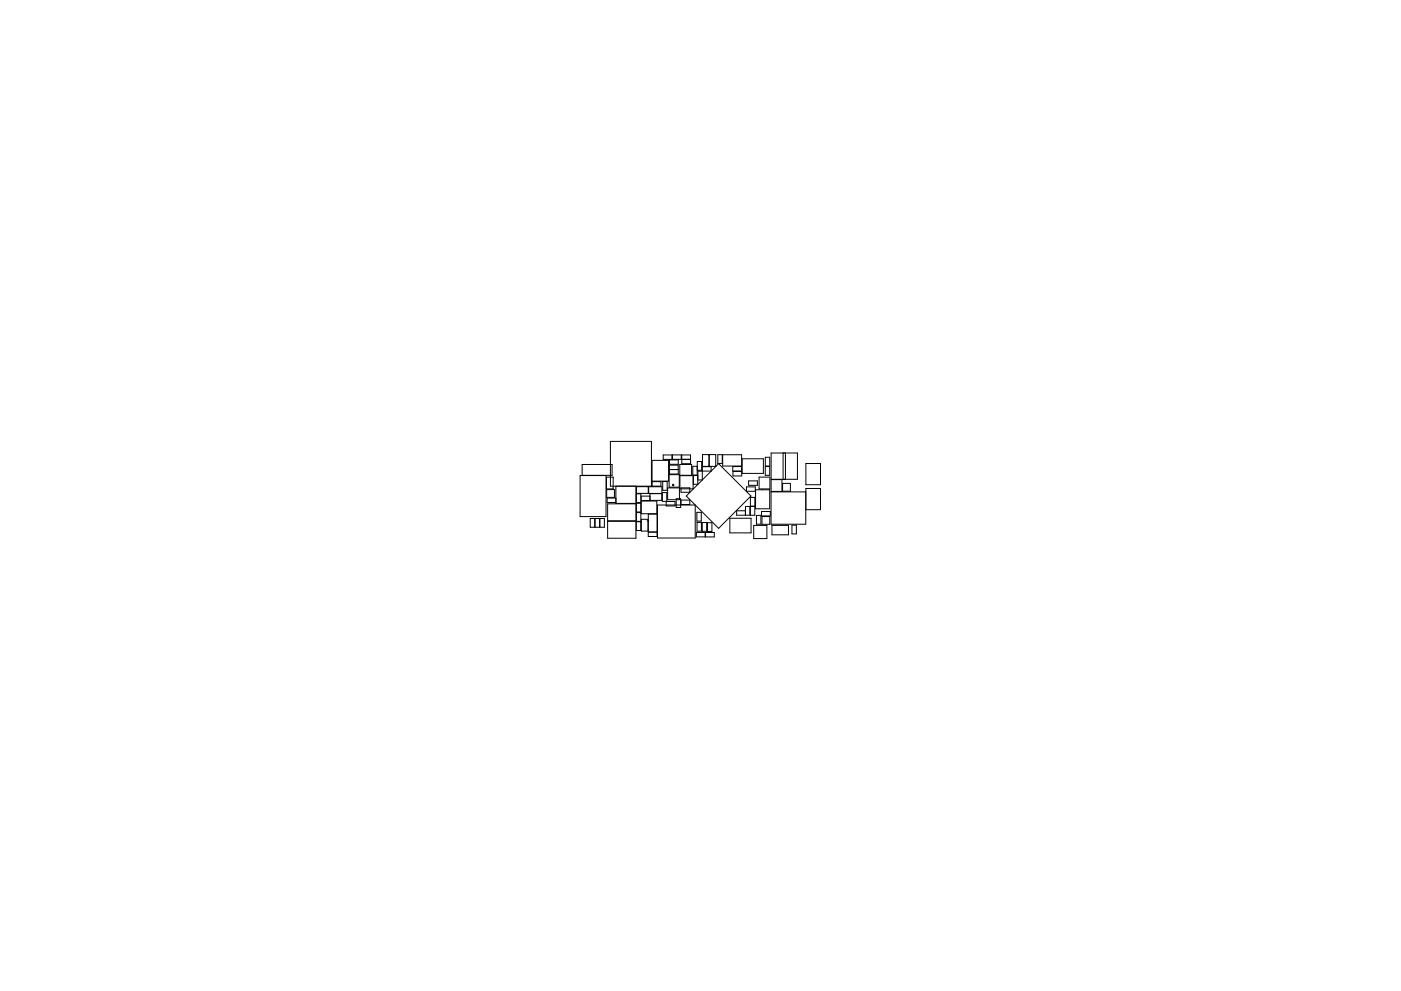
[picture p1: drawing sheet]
<svg xmlns="http://www.w3.org/2000/svg" width="297mm" height="210mm" viewBox="0 0 297 210" stroke-linecap="round" stroke-linejoin="round" font-family="sans-serif">
<g fill="none" stroke="#000" stroke-width=".21">
<path d="M123.4 98.5h6.4v2.3h-6.4zM129.4 93.6h8.7v9.5h-8.7zM138.2 97.7h3.6v4.4h-3.6zM140.6 96.5h1.9v1h-1.9zM141.9 98.7h1.9v1.9h-1.9zM141.9 99.6h1.9M141.9 97.6h1.9v.9h-1.9zM142.6 96.5h1.8v1h-1.8zM144.1 98.5h2.5v2.3h-2.5zM144.5 96.5h1.9v1.9h-1.8zM144.5 97.5h1.9M144.6 97.4h1.8"/>
<path d="M147.8 98.9h-.9v1.9h.9v-2.9h1v1.9h-1M148.9 96.4h2.9v2.5h-2.9zM150.3 96.4v2.5M150.4 96.4v2.5M152.2 96.5h.9v1.8h-.9zM153.2 96.5h4v2.4h-4zM155.4 99h1.8v.9h-1.8zM157.3 97.3h4.6v3.1h-4.6zM162.3 99h.9v1.8h-.9zM162.3 97h.9v1.9h-.9zM163.5 96.1h5.6v5.6h-5.6zM166 96.1v5.6"/>
<path d="M166.5 96.1v5.6M170.9 98.3h3.1v4.5h-3.1zM123 100.9h5.5v8.7h-5.5zM125.1 110h1v1.9h-1zM126.2 110h.9v1.9h-.9zM127.2 110h.9v1.9h-.9zM128.6 101.2h1.4v2.5h-1.4zM128.6 103.9h1.7v1.6h-1.7zM128.7 105.7h1.9v.9h-1.9zM128.8 106.9h6v3.6h-6zM128.8 110.6h6v3.6h-6zM130.6 103.2v3.6h4.2v-3.6"/>
<path d="M134.9 110.7h1v1.9h-1zM134.9 106.8h1v1.8h-1zM134.9 104.8h1v1.8h-1zM134.9 108.8h1v1.8h-1zM134.9 103.3h2.5v1.4h-2.5zM136 106.3h3.3v2.7h-3.3zM136 110.2h1.4v2.5h-1.4zM137.2 110.5h.3M137.5 109.1h1.8v4.7h-1.9zM138.3 102.2h1.8v.9h-1.8zM139.3 112.9h-1.9M139.4 107.1h8v7h-8z"/>
<path d="M140.3 104.7h-2.5v1.5h-1.9v-.9h1.9M140.3 104.7h-2.8v-1.4h2.8v2.9h-2.5M140.5 102.2h1v1.8h-1zM141.4 106.4v-1.9h-1v1.9h2.7v.9h-1.8v-.9M141.5 103.5h2.6v2.5h-2.6zM141.9 100.7h2.1v2.7h-2.1zM143.4 105.8h.9v1.9h-.9zM144.2 100.9h2.7v2.8h-2.7zM144.4 103.5h1.8v.9h-1.8zM144.4 106.1h1.8v.9h-1.8zM145.5 105.2l6.9-6.8 6.8 6.8-6.8 6.9zM147.6 113h1.9v.9h-1.9z"/>
<path d="M147.8 108.7h.9v1.9h-.9zM147.8 110.8h.9v1.9h-.9zM147.9 100.9h-.9v1.8h.9l.1-2.7 2.8-.1v-.9h-1.9v2.8h-.9M148.9 110.9h.9v1.8h-.9zM149.6 113h1.8v.9h-1.8zM150 110.9h.9v1.9h-.9zM154.7 110h4.5v3.1h-4.5zM155.4 100h1.9v1h-1.9zM158 108.4h-1.8v.9h2.8v-1.9h-1v1.9M158.3 103.3h1.8v.9h-1.8zM158.7 102h1.9v1h-1.9zM159.1 107.5h.9v1.8h-.9z"/>
<path d="M159.1 105.5h.9v1.9h-.9zM159.8 111.5h2.8v2.8h-2.8zM160.2 103.9h3v4h-3zM160.4 109.3h.9v1.9h-.9zM160.9 101.2h2.3v2.5h-2.3zM161.5 108.5h1.8v1h-1.8zM161.6 109.6h1.6v1.6h-1.6zM163.5 104.4h7.3v6.8h-7.3zM163.5 101.8h2.3v2.5h-2.3zM163.7 111.5h3.5v2h-3.5zM165.9 102.6h1.7v1.6h-1.7zM167.9 111.4h1v1.9h-1z"/>
<path d="M170.9 103.6h3.1v4.5h-3.1z"/>
<circle cx="142.7" cy="102.9" r=".15"/>
</g>
</svg>
